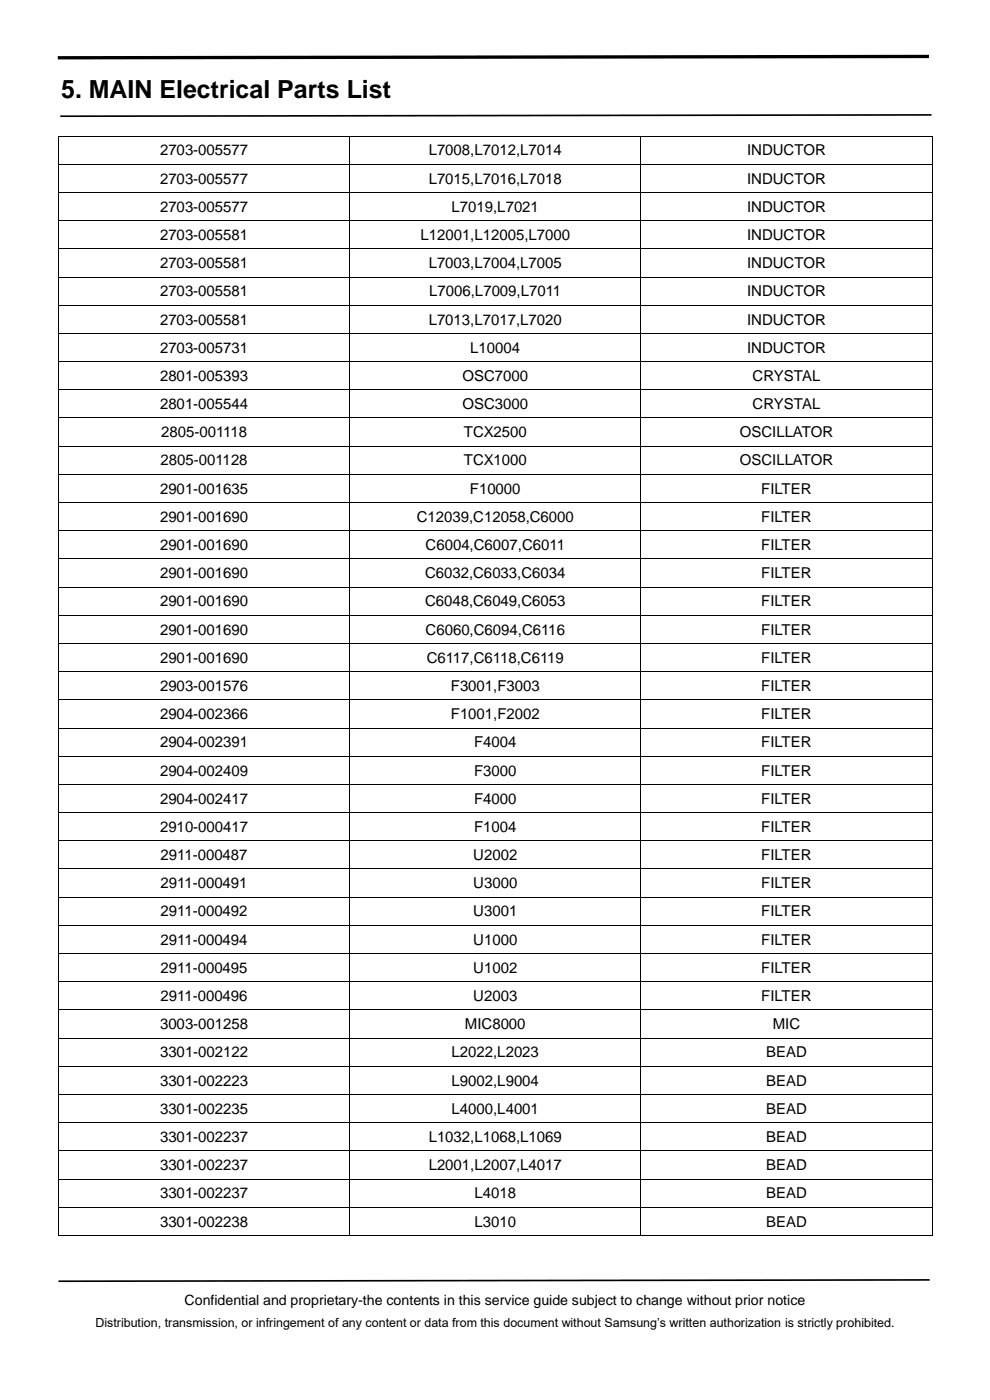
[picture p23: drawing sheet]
<svg xmlns="http://www.w3.org/2000/svg" width="210mm" height="297mm" viewBox="0 0 210 297" stroke-linecap="round" stroke-linejoin="round" font-family="sans-serif">
<defs><g id="words">
<text font-size="5.3" x="13" y="20.7">5. MAIN Electrical Parts List</text>
<g font-size="3.2">
<text x="34" y="33">2703-005577</text>
<text x="90.9" y="33">L7008,L7012,L7014</text>
<text x="158.5" y="33">INDUCTOR</text>
<text x="34" y="38.9">2703-005577</text>
<text x="90.9" y="38.9">L7015,L7016,L7018</text>
<text x="158.5" y="38.9">INDUCTOR</text>
<text x="34" y="44.9">2703-005577</text>
<text x="95.8" y="44.9">L7019,L7021</text>
<text x="158.5" y="44.9">INDUCTOR</text>
<text x="34" y="50.9">2703-005581</text>
<text x="89.2" y="50.9">L12001,L12005,L7000</text>
<text x="158.5" y="50.9">INDUCTOR</text>
<text x="34" y="56.9">2703-005581</text>
<text x="90.9" y="56.9">L7003,L7004,L7005</text>
<text x="158.5" y="56.9">INDUCTOR</text>
<text x="34" y="62.9">2703-005581</text>
<text x="91.1" y="62.9">L7006,L7009,L7011</text>
<text x="158.5" y="62.9">INDUCTOR</text>
<text x="34" y="68.9">2703-005581</text>
<text x="90.9" y="68.9">L7013,L7017,L7020</text>
<text x="158.5" y="68.9">INDUCTOR</text>
<text x="34" y="74.8">2703-005731</text>
<text x="99.8" y="74.8">L10004</text>
<text x="158.5" y="74.8">INDUCTOR</text>
<text x="34" y="80.8">2801-005393</text>
<text x="98.1" y="80.8">OSC7000</text>
<text x="159.7" y="80.8">CRYSTAL</text>
<text x="34" y="86.8">2801-005544</text>
<text x="98.1" y="86.8">OSC3000</text>
<text x="159.7" y="86.8">CRYSTAL</text>
<text x="34.2" y="92.8">2805-001118</text>
<text x="98.4" y="92.8">TCX2500</text>
<text x="156.9" y="92.8">OSCILLATOR</text>
<text x="34.1" y="98.7">2805-001128</text>
<text x="98.4" y="98.7">TCX1000</text>
<text x="156.9" y="98.7">OSCILLATOR</text>
<text x="34" y="104.7">2901-001635</text>
<text x="99.7" y="104.7">F10000</text>
<text x="161.5" y="104.7">FILTER</text>
<text x="34" y="110.7">2901-001690</text>
<text x="88.4" y="110.7">C12039,C12058,C6000</text>
<text x="161.5" y="110.7">FILTER</text>
<text x="34" y="116.7">2901-001690</text>
<text x="90.3" y="116.7">C6004,C6007,C6011</text>
<text x="161.5" y="116.7">FILTER</text>
<text x="34" y="122.7">2901-001690</text>
<text x="90.2" y="122.7">C6032,C6033,C6034</text>
<text x="161.5" y="122.7">FILTER</text>
<text x="34" y="128.7">2901-001690</text>
<text x="90.2" y="128.7">C6048,C6049,C6053</text>
<text x="161.5" y="128.7">FILTER</text>
<text x="34" y="134.6">2901-001690</text>
<text x="90.3" y="134.6">C6060,C6094,C6116</text>
<text x="161.5" y="134.6">FILTER</text>
<text x="34" y="140.6">2901-001690</text>
<text x="90.5" y="140.6">C6117,C6118,C6119</text>
<text x="161.5" y="140.6">FILTER</text>
<text x="34" y="146.6">2903-001576</text>
<text x="95.6" y="146.6">F3001,F3003</text>
<text x="161.5" y="146.6">FILTER</text>
<text x="34" y="152.6">2904-002366</text>
<text x="95.6" y="152.6">F1001,F2002</text>
<text x="161.5" y="152.6">FILTER</text>
<text x="34" y="158.6">2904-002391</text>
<text x="100.6" y="158.6">F4004</text>
<text x="161.5" y="158.6">FILTER</text>
<text x="34" y="164.5">2904-002409</text>
<text x="100.6" y="164.5">F3000</text>
<text x="161.5" y="164.5">FILTER</text>
<text x="34" y="170.5">2904-002417</text>
<text x="100.6" y="170.5">F4000</text>
<text x="161.5" y="170.5">FILTER</text>
<text x="34" y="176.5">2910-000417</text>
<text x="100.6" y="176.5">F1004</text>
<text x="161.5" y="176.5">FILTER</text>
<text x="34.1" y="182.5">2911-000487</text>
<text x="100.4" y="182.5">U2002</text>
<text x="161.5" y="182.5">FILTER</text>
<text x="34.1" y="188.5">2911-000491</text>
<text x="100.4" y="188.5">U3000</text>
<text x="161.5" y="188.5">FILTER</text>
<text x="34.1" y="194.4">2911-000492</text>
<text x="100.4" y="194.4">U3001</text>
<text x="161.5" y="194.4">FILTER</text>
<text x="34.1" y="200.4">2911-000494</text>
<text x="100.4" y="200.4">U1000</text>
<text x="161.5" y="200.4">FILTER</text>
<text x="34.1" y="206.4">2911-000495</text>
<text x="100.4" y="206.4">U1002</text>
<text x="161.5" y="206.4">FILTER</text>
<text x="34.1" y="212.4">2911-000496</text>
<text x="100.4" y="212.4">U2003</text>
<text x="161.5" y="212.4">FILTER</text>
<text x="34" y="218.3">3003-001258</text>
<text x="98.6" y="218.3">MIC8000</text>
<text x="163.9" y="218.3">MIC</text>
<text x="34" y="224.3">3301-002122</text>
<text x="95.8" y="224.3">L2022,L2023</text>
<text x="162.5" y="224.3">BEAD</text>
<text x="34" y="230.3">3301-002223</text>
<text x="95.8" y="230.3">L9002,L9004</text>
<text x="162.5" y="230.3">BEAD</text>
<text x="34" y="236.3">3301-002235</text>
<text x="95.8" y="236.3">L4000,L4001</text>
<text x="162.5" y="236.3">BEAD</text>
<text x="34" y="242.3">3301-002237</text>
<text x="90.9" y="242.3">L1032,L1068,L1069</text>
<text x="162.5" y="242.3">BEAD</text>
<text x="34" y="248.3">3301-002237</text>
<text x="90.9" y="248.3">L2001,L2007,L4017</text>
<text x="162.5" y="248.3">BEAD</text>
<text x="34" y="254.2">3301-002237</text>
<text x="100.7" y="254.2">L4018</text>
<text x="162.5" y="254.2">BEAD</text>
<text x="34" y="260.2">3301-002238</text>
<text x="100.7" y="260.2">L3010</text>
<text x="162.5" y="260.2">BEAD</text>
</g>
<text font-size="3" x="39.2" y="276.8">Confidential and proprietary-the contents in this service guide subject to change without prior notice</text>
<text font-size="2.6" x="20.2" y="281.4">Distribution, transmission, or infringement of any content or data from this document without Samsung’s written authorization is strictly prohibited.</text>
</g></defs>
<path d="M197.6 24.4l-184.8 .3M197.2 271.5l-184.8 .3" fill="none" stroke="#000" stroke-width=".35"/>
<path d="M197.1 12l-184.8 .3" fill="none" stroke="#000" stroke-width=".71" stroke-linecap="butt"/>
<g fill="#000">
<path d="M12.3 28.8h.2v.2h-.2z" fill-rule="evenodd"/>
<path d="M12.3 28.8h.2v.2h-.2z" fill-rule="evenodd"/>
<path d="M12.3 34.8h.2v.1h-.2z" fill-rule="evenodd"/>
<path d="M74.1 28.8h.2v.2h-.2z" fill-rule="evenodd"/>
<path d="M74.1 34.8h.2v.1h-.2z" fill-rule="evenodd"/>
<path d="M135.9 28.8h.2v.2h-.2z" fill-rule="evenodd"/>
<path d="M135.9 34.8h.2v.1h-.2z" fill-rule="evenodd"/>
<path d="M197.7 28.8h.1v.2h-.1z" fill-rule="evenodd"/>
<path d="M197.7 28.8h.1v.2h-.1z" fill-rule="evenodd"/>
<path d="M197.7 34.8h.1v.1h-.1z" fill-rule="evenodd"/>
<path d="M12.3 40.7h.2v.2h-.2z" fill-rule="evenodd"/>
<path d="M12.3 46.7h.2v.2h-.2z" fill-rule="evenodd"/>
<path d="M12.3 52.7h.2v.2h-.2z" fill-rule="evenodd"/>
<path d="M12.3 58.7h.2v.2h-.2z" fill-rule="evenodd"/>
<path d="M74.1 40.7h.2v.2h-.2z" fill-rule="evenodd"/>
<path d="M74.1 46.7h.2v.2h-.2z" fill-rule="evenodd"/>
<path d="M74.1 52.7h.2v.2h-.2z" fill-rule="evenodd"/>
<path d="M74.1 58.7h.2v.2h-.2z" fill-rule="evenodd"/>
<path d="M135.9 40.7h.2v.2h-.2z" fill-rule="evenodd"/>
<path d="M135.9 46.7h.2v.2h-.2z" fill-rule="evenodd"/>
<path d="M135.9 52.7h.2v.2h-.2z" fill-rule="evenodd"/>
<path d="M135.9 58.7h.2v.2h-.2z" fill-rule="evenodd"/>
<path d="M197.7 40.7h.1v.2h-.1z" fill-rule="evenodd"/>
<path d="M197.7 46.7h.1v.2h-.1z" fill-rule="evenodd"/>
<path d="M197.7 52.7h.1v.2h-.1z" fill-rule="evenodd"/>
<path d="M197.7 58.7h.1v.2h-.1z" fill-rule="evenodd"/>
<path d="M12.3 64.7h.2v.1h-.2z" fill-rule="evenodd"/>
<path d="M12.3 70.6h.2v.2h-.2z" fill-rule="evenodd"/>
<path d="M12.3 76.6h.2v.2h-.2z" fill-rule="evenodd"/>
<path d="M74.1 64.7h.2v.1h-.2z" fill-rule="evenodd"/>
<path d="M74.1 70.6h.2v.2h-.2z" fill-rule="evenodd"/>
<path d="M74.1 76.6h.2v.2h-.2z" fill-rule="evenodd"/>
<path d="M135.9 64.7h.2v.1h-.2z" fill-rule="evenodd"/>
<path d="M135.9 70.6h.2v.2h-.2z" fill-rule="evenodd"/>
<path d="M135.9 76.6h.2v.2h-.2z" fill-rule="evenodd"/>
<path d="M197.7 64.7h.1v.1h-.1z" fill-rule="evenodd"/>
<path d="M197.7 70.6h.1v.2h-.1z" fill-rule="evenodd"/>
<path d="M197.7 76.6h.1v.2h-.1z" fill-rule="evenodd"/>
<path d="M12.3 82.6h.2v.2h-.2z" fill-rule="evenodd"/>
<path d="M12.3 88.6h.2v.2h-.2z" fill-rule="evenodd"/>
<path d="M12.3 94.6h.2v.1h-.2z" fill-rule="evenodd"/>
<path d="M74.1 82.6h.2v.2h-.2z" fill-rule="evenodd"/>
<path d="M74.1 88.6h.2v.2h-.2z" fill-rule="evenodd"/>
<path d="M74.1 94.6h.2v.1h-.2z" fill-rule="evenodd"/>
<path d="M135.9 82.6h.2v.2h-.2z" fill-rule="evenodd"/>
<path d="M135.9 88.6h.2v.2h-.2z" fill-rule="evenodd"/>
<path d="M135.9 94.6h.2v.1h-.2z" fill-rule="evenodd"/>
<path d="M197.7 82.6h.1v.2h-.1z" fill-rule="evenodd"/>
<path d="M197.7 88.6h.1v.2h-.1z" fill-rule="evenodd"/>
<path d="M197.7 94.6h.1v.1h-.1z" fill-rule="evenodd"/>
<path d="M12.3 100.5h.2v.2h-.2z" fill-rule="evenodd"/>
<path d="M12.3 106.5h.2v.2h-.2z" fill-rule="evenodd"/>
<path d="M12.3 112.5h.2v.2h-.2z" fill-rule="evenodd"/>
<path d="M12.3 118.5h.2v.1h-.2z" fill-rule="evenodd"/>
<path d="M74.1 100.5h.2v.2h-.2z" fill-rule="evenodd"/>
<path d="M74.1 106.5h.2v.2h-.2z" fill-rule="evenodd"/>
<path d="M74.1 112.5h.2v.2h-.2z" fill-rule="evenodd"/>
<path d="M74.1 118.5h.2v.1h-.2z" fill-rule="evenodd"/>
<path d="M135.9 100.5h.2v.2h-.2z" fill-rule="evenodd"/>
<path d="M135.9 106.5h.2v.2h-.2z" fill-rule="evenodd"/>
<path d="M135.9 112.5h.2v.2h-.2z" fill-rule="evenodd"/>
<path d="M135.9 118.5h.2v.1h-.2z" fill-rule="evenodd"/>
<path d="M197.7 100.5h.1v.2h-.1z" fill-rule="evenodd"/>
<path d="M197.7 106.5h.1v.2h-.1z" fill-rule="evenodd"/>
<path d="M197.7 112.5h.1v.2h-.1z" fill-rule="evenodd"/>
<path d="M197.7 118.5h.1v.1h-.1z" fill-rule="evenodd"/>
<path d="M12.3 124.5h.2v.1h-.2z" fill-rule="evenodd"/>
<path d="M12.3 130.4h.2v.2h-.2z" fill-rule="evenodd"/>
<path d="M12.3 136.4h.2v.2h-.2z" fill-rule="evenodd"/>
<path d="M74.1 124.5h.2v.1h-.2z" fill-rule="evenodd"/>
<path d="M74.1 130.4h.2v.2h-.2z" fill-rule="evenodd"/>
<path d="M74.1 136.4h.2v.2h-.2z" fill-rule="evenodd"/>
<path d="M135.9 124.5h.2v.1h-.2z" fill-rule="evenodd"/>
<path d="M135.9 130.4h.2v.2h-.2z" fill-rule="evenodd"/>
<path d="M135.9 136.4h.2v.2h-.2z" fill-rule="evenodd"/>
<path d="M197.7 124.5h.1v.1h-.1z" fill-rule="evenodd"/>
<path d="M197.7 130.4h.1v.2h-.1z" fill-rule="evenodd"/>
<path d="M197.7 136.4h.1v.2h-.1z" fill-rule="evenodd"/>
<path d="M12.3 142.4h.2v.2h-.2z" fill-rule="evenodd"/>
<path d="M12.3 148.4h.2v.2h-.2z" fill-rule="evenodd"/>
<path d="M12.3 154.4h.2v.1h-.2z" fill-rule="evenodd"/>
<path d="M74.1 142.4h.2v.2h-.2z" fill-rule="evenodd"/>
<path d="M74.1 148.4h.2v.2h-.2z" fill-rule="evenodd"/>
<path d="M74.1 154.4h.2v.1h-.2z" fill-rule="evenodd"/>
<path d="M135.9 142.4h.2v.2h-.2z" fill-rule="evenodd"/>
<path d="M135.9 148.4h.2v.2h-.2z" fill-rule="evenodd"/>
<path d="M135.9 154.4h.2v.1h-.2z" fill-rule="evenodd"/>
<path d="M197.7 142.4h.1v.2h-.1z" fill-rule="evenodd"/>
<path d="M197.7 148.4h.1v.2h-.1z" fill-rule="evenodd"/>
<path d="M197.7 154.4h.1v.1h-.1z" fill-rule="evenodd"/>
<path d="M12.3 160.4h.2v.1h-.2z" fill-rule="evenodd"/>
<path d="M12.3 166.3h.2v.2h-.2z" fill-rule="evenodd"/>
<path d="M12.3 172.3h.2v.2h-.2z" fill-rule="evenodd"/>
<path d="M12.3 178.3h.2v.1h-.2z" fill-rule="evenodd"/>
<path d="M74.1 160.4h.2v.1h-.2z" fill-rule="evenodd"/>
<path d="M74.1 166.3h.2v.2h-.2z" fill-rule="evenodd"/>
<path d="M74.1 172.3h.2v.2h-.2z" fill-rule="evenodd"/>
<path d="M74.1 178.3h.2v.1h-.2z" fill-rule="evenodd"/>
<path d="M135.9 160.4h.2v.1h-.2z" fill-rule="evenodd"/>
<path d="M135.9 166.3h.2v.2h-.2z" fill-rule="evenodd"/>
<path d="M135.9 172.3h.2v.2h-.2z" fill-rule="evenodd"/>
<path d="M135.9 178.3h.2v.1h-.2z" fill-rule="evenodd"/>
<path d="M197.7 160.4h.1v.1h-.1z" fill-rule="evenodd"/>
<path d="M197.7 166.3h.1v.2h-.1z" fill-rule="evenodd"/>
<path d="M197.7 172.3h.1v.2h-.1z" fill-rule="evenodd"/>
<path d="M197.7 178.3h.1v.1h-.1z" fill-rule="evenodd"/>
<path d="M12.3 184.3h.2v.1h-.2z" fill-rule="evenodd"/>
<path d="M12.3 190.2h.2v.2h-.2z" fill-rule="evenodd"/>
<path d="M12.3 196.2h.2v.2h-.2z" fill-rule="evenodd"/>
<path d="M74.1 184.3h.2v.1h-.2z" fill-rule="evenodd"/>
<path d="M74.1 190.2h.2v.2h-.2z" fill-rule="evenodd"/>
<path d="M74.1 196.2h.2v.2h-.2z" fill-rule="evenodd"/>
<path d="M135.9 184.3h.2v.1h-.2z" fill-rule="evenodd"/>
<path d="M135.9 190.2h.2v.2h-.2z" fill-rule="evenodd"/>
<path d="M135.9 196.2h.2v.2h-.2z" fill-rule="evenodd"/>
<path d="M197.7 184.3h.1v.1h-.1z" fill-rule="evenodd"/>
<path d="M197.7 190.2h.1v.2h-.1z" fill-rule="evenodd"/>
<path d="M197.7 196.2h.1v.2h-.1z" fill-rule="evenodd"/>
<path d="M12.3 202.2h.2v.2h-.2z" fill-rule="evenodd"/>
<path d="M12.3 208.2h.2v.2h-.2z" fill-rule="evenodd"/>
<path d="M12.3 214.2h.2v.1h-.2z" fill-rule="evenodd"/>
<path d="M74.1 202.2h.2v.2h-.2z" fill-rule="evenodd"/>
<path d="M74.1 208.2h.2v.2h-.2z" fill-rule="evenodd"/>
<path d="M74.1 214.2h.2v.1h-.2z" fill-rule="evenodd"/>
<path d="M135.9 202.2h.2v.2h-.2z" fill-rule="evenodd"/>
<path d="M135.9 208.2h.2v.2h-.2z" fill-rule="evenodd"/>
<path d="M135.9 214.2h.2v.1h-.2z" fill-rule="evenodd"/>
<path d="M197.7 202.2h.1v.2h-.1z" fill-rule="evenodd"/>
<path d="M197.7 208.2h.1v.2h-.1z" fill-rule="evenodd"/>
<path d="M197.7 214.2h.1v.1h-.1z" fill-rule="evenodd"/>
<path d="M12.3 220.1h.2v.2h-.2z" fill-rule="evenodd"/>
<path d="M12.3 226.1h.2v.2h-.2z" fill-rule="evenodd"/>
<path d="M12.3 232.1h.2v.2h-.2z" fill-rule="evenodd"/>
<path d="M12.3 238.1h.2v.1h-.2z" fill-rule="evenodd"/>
<path d="M74.1 220.1h.2v.2h-.2z" fill-rule="evenodd"/>
<path d="M74.1 226.1h.2v.2h-.2z" fill-rule="evenodd"/>
<path d="M74.1 232.1h.2v.2h-.2z" fill-rule="evenodd"/>
<path d="M74.1 238.1h.2v.1h-.2z" fill-rule="evenodd"/>
<path d="M135.9 220.1h.2v.2h-.2z" fill-rule="evenodd"/>
<path d="M135.9 226.1h.2v.2h-.2z" fill-rule="evenodd"/>
<path d="M135.9 232.1h.2v.2h-.2z" fill-rule="evenodd"/>
<path d="M135.9 238.1h.2v.1h-.2z" fill-rule="evenodd"/>
<path d="M197.7 220.1h.1v.2h-.1z" fill-rule="evenodd"/>
<path d="M197.7 226.1h.1v.2h-.1z" fill-rule="evenodd"/>
<path d="M197.7 232.1h.1v.2h-.1z" fill-rule="evenodd"/>
<path d="M197.7 238.1h.1v.1h-.1z" fill-rule="evenodd"/>
<path d="M12.3 244.1h.2v.1h-.2z" fill-rule="evenodd"/>
<path d="M12.3 250h.2v.2h-.2z" fill-rule="evenodd"/>
<path d="M12.3 256h.2v.2h-.2z" fill-rule="evenodd"/>
<path d="M74.1 244.1h.2v.1h-.2z" fill-rule="evenodd"/>
<path d="M74.1 250h.2v.2h-.2z" fill-rule="evenodd"/>
<path d="M74.1 256h.2v.2h-.2z" fill-rule="evenodd"/>
<path d="M135.9 244.1h.2v.1h-.2z" fill-rule="evenodd"/>
<path d="M135.9 250h.2v.2h-.2z" fill-rule="evenodd"/>
<path d="M135.9 256h.2v.2h-.2z" fill-rule="evenodd"/>
<path d="M197.7 244.1h.1v.1h-.1z" fill-rule="evenodd"/>
<path d="M197.7 250h.1v.2h-.1z" fill-rule="evenodd"/>
<path d="M197.7 256h.1v.2h-.1z" fill-rule="evenodd"/>
<path d="M12.3 262h.2v.2h-.2z" fill-rule="evenodd"/>
<path d="M12.3 262h.2v.2h-.2z" fill-rule="evenodd"/>
<path d="M74.1 262h.2v.2h-.2z" fill-rule="evenodd"/>
<path d="M135.9 262h.2v.2h-.2z" fill-rule="evenodd"/>
<path d="M197.7 262h.1v.2h-.1z" fill-rule="evenodd"/>
<path d="M197.7 262h.1v.2h-.1z" fill-rule="evenodd"/>
</g>
<g fill="none" stroke="#000" stroke-width=".21">
<path d="M12.4 29v5.8M12.4 34.9v5.8M12.5 28.9h61.6M12.5 34.8h61.6M74.2 29v5.8M74.2 34.9v5.8M74.3 28.9h61.6M74.3 34.8h61.6M136 29v5.8M136 34.9v5.8M136.1 28.9h61.6M136.1 34.8h61.6"/>
<path d="M197.7 29v5.8M197.7 34.9v5.8M12.4 40.9v5.8M12.4 46.9v5.8M12.4 52.9v5.8M12.4 58.9v5.8M12.5 40.8h61.6M12.5 46.8h61.6M12.5 52.8h61.6M12.5 58.8h61.6M74.2 40.9v5.8M74.2 46.9v5.8"/>
<path d="M74.2 52.9v5.8M74.2 58.9v5.8M74.3 40.8h61.6M74.3 46.8h61.6M74.3 52.8h61.6M74.3 58.8h61.6M136 40.9v5.8M136 46.9v5.8M136 52.9v5.8M136 58.9v5.8M136.1 40.8h61.6M136.1 46.8h61.6"/>
<path d="M136.1 52.8h61.6M136.1 58.8h61.6M197.7 40.9v5.8M197.7 46.9v5.8M197.7 52.9v5.8M197.7 58.9v5.8M12.4 64.8v5.8M12.4 70.8v5.8M12.4 76.8v5.8M12.5 64.8h61.6M12.5 70.7h61.6M12.5 76.7h61.6"/>
<path d="M74.2 64.8v5.8M74.2 70.8v5.8M74.2 76.8v5.8M74.3 64.8h61.6M74.3 70.7h61.6M74.3 76.7h61.6M136 64.8v5.8M136 70.8v5.8M136 76.8v5.8M136.1 64.8h61.6M136.1 70.7h61.6M136.1 76.7h61.6"/>
<path d="M197.7 64.8v5.8M197.7 70.8v5.8M197.7 76.8v5.8M12.4 82.8v5.8M12.4 88.8v5.8M12.4 94.7v5.8M12.5 82.7h61.6M12.5 88.7h61.6M12.5 94.6h61.6M74.2 82.8v5.8M74.2 88.8v5.8M74.2 94.7v5.8"/>
<path d="M74.3 82.7h61.6M74.3 88.7h61.6M74.3 94.6h61.6M136 82.8v5.8M136 88.8v5.8M136 94.7v5.8M136.1 82.7h61.6M136.1 88.7h61.6M136.1 94.6h61.6M197.7 82.8v5.8M197.7 88.8v5.8M197.7 94.7v5.8"/>
<path d="M12.4 100.7v5.8M12.4 106.7v5.8M12.4 112.7v5.8M12.4 118.6v5.9M12.5 100.6h61.6M12.5 106.6h61.6M12.5 112.6h61.6M12.5 118.6h61.6M74.2 100.7v5.8M74.2 106.7v5.8M74.2 112.7v5.8M74.2 118.6v5.9"/>
<path d="M74.3 100.6h61.6M74.3 106.6h61.6M74.3 112.6h61.6M74.3 118.6h61.6M136 100.7v5.8M136 106.7v5.8M136 112.7v5.8M136 118.6v5.9M136.1 100.6h61.6M136.1 106.6h61.6M136.1 112.6h61.6M136.1 118.6h61.6"/>
<path d="M197.7 100.7v5.8M197.7 106.7v5.8M197.7 112.7v5.8M197.7 118.6v5.9M12.4 124.6v5.8M12.4 130.6v5.8M12.4 136.6v5.8M12.5 124.6h61.6M12.5 130.5h61.6M12.5 136.5h61.6M74.2 124.6v5.8M74.2 130.6v5.8"/>
<path d="M74.2 136.6v5.8M74.3 124.6h61.6M74.3 130.5h61.6M74.3 136.5h61.6M136 124.6v5.8M136 130.6v5.8M136 136.6v5.8M136.1 124.6h61.6M136.1 130.5h61.6M136.1 136.5h61.6M197.7 124.6v5.8M197.7 130.6v5.8"/>
<path d="M197.7 136.6v5.8M12.4 142.6v5.8M12.4 148.6v5.8M12.4 154.5v5.9M12.5 142.5h61.6M12.5 148.5h61.6M12.5 154.4h61.6M74.2 142.6v5.8M74.2 148.6v5.8M74.2 154.5v5.9M74.3 142.5h61.6M74.3 148.5h61.6"/>
<path d="M74.3 154.4h61.6M136 142.6v5.8M136 148.6v5.8M136 154.5v5.9M136.1 142.5h61.6M136.1 148.5h61.6M136.1 154.4h61.6M197.7 142.6v5.8M197.7 148.6v5.8M197.7 154.5v5.9M12.4 160.5v5.8M12.4 166.5v5.8"/>
<path d="M12.4 172.5v5.8M12.4 178.4v5.9M12.5 160.4h61.6M12.5 166.4h61.6M12.5 172.4h61.6M12.5 178.4h61.6M74.2 160.5v5.8M74.2 166.5v5.8M74.2 172.5v5.8M74.2 178.4v5.9M74.3 160.4h61.6M74.3 166.4h61.6"/>
<path d="M74.3 172.4h61.6M74.3 178.4h61.6M136 160.5v5.8M136 166.5v5.8M136 172.5v5.8M136 178.4v5.9M136.1 160.4h61.6M136.1 166.4h61.6M136.1 172.4h61.6M136.1 178.4h61.6M197.7 160.5v5.8M197.7 166.5v5.8"/>
<path d="M197.7 172.5v5.8M197.7 178.4v5.9M12.4 184.4v5.8M12.4 190.4v5.8M12.4 196.4v5.8M12.5 184.4h61.6M12.5 190.3h61.6M12.5 196.3h61.6M74.2 184.4v5.8M74.2 190.4v5.8M74.2 196.4v5.8M74.3 184.4h61.6"/>
<path d="M74.3 190.3h61.6M74.3 196.3h61.6M136 184.4v5.8M136 190.4v5.8M136 196.4v5.8M136.1 184.4h61.6M136.1 190.3h61.6M136.1 196.3h61.6M197.7 184.4v5.8M197.7 190.4v5.8M197.7 196.4v5.8M12.4 202.4v5.8"/>
<path d="M12.4 208.4v5.8M12.4 214.3v5.8M12.5 202.3h61.6M12.5 208.3h61.6M12.5 214.2h61.6M74.2 202.4v5.8M74.2 208.4v5.8M74.2 214.3v5.8M74.3 202.3h61.6M74.3 208.3h61.6M74.3 214.2h61.6M136 202.4v5.8"/>
<path d="M136 208.4v5.8M136 214.3v5.8M136.1 202.3h61.6M136.1 208.3h61.6M136.1 214.2h61.6M197.7 202.4v5.8M197.7 208.4v5.8M197.7 214.3v5.8M12.4 220.3v5.8M12.4 226.3v5.8M12.4 232.3v5.8M12.4 238.2v5.9"/>
<path d="M12.5 220.2h61.6M12.5 226.2h61.6M12.5 232.2h61.6M12.5 238.2h61.6M74.2 220.3v5.8M74.2 226.3v5.8M74.2 232.3v5.8M74.2 238.2v5.9M74.3 220.2h61.6M74.3 226.2h61.6M74.3 232.2h61.6M74.3 238.2h61.6"/>
<path d="M136 220.3v5.8M136 226.3v5.8M136 232.3v5.8M136 238.2v5.9M136.1 220.2h61.6M136.1 226.2h61.6M136.1 232.2h61.6M136.1 238.2h61.6M197.7 220.3v5.8M197.7 226.3v5.8M197.7 232.3v5.8M197.7 238.2v5.9"/>
<path d="M12.4 244.2v5.8M12.4 250.2v5.8M12.4 256.2v5.8M12.5 244.2h61.6M12.5 250.1h61.6M12.5 256.1h61.6M74.2 244.2v5.8M74.2 250.2v5.8M74.2 256.2v5.8M74.3 244.2h61.6M74.3 250.1h61.6M74.3 256.1h61.6"/>
<path d="M136 244.2v5.8M136 250.2v5.8M136 256.2v5.8M136.1 244.2h61.6M136.1 250.1h61.6M136.1 256.1h61.6M197.7 244.2v5.8M197.7 250.2v5.8M197.7 256.2v5.8M12.5 262.1h61.6M74.3 262.1h61.6M136.1 262.1h61.6"/>
</g>
<use href="#words"/>
</svg>
